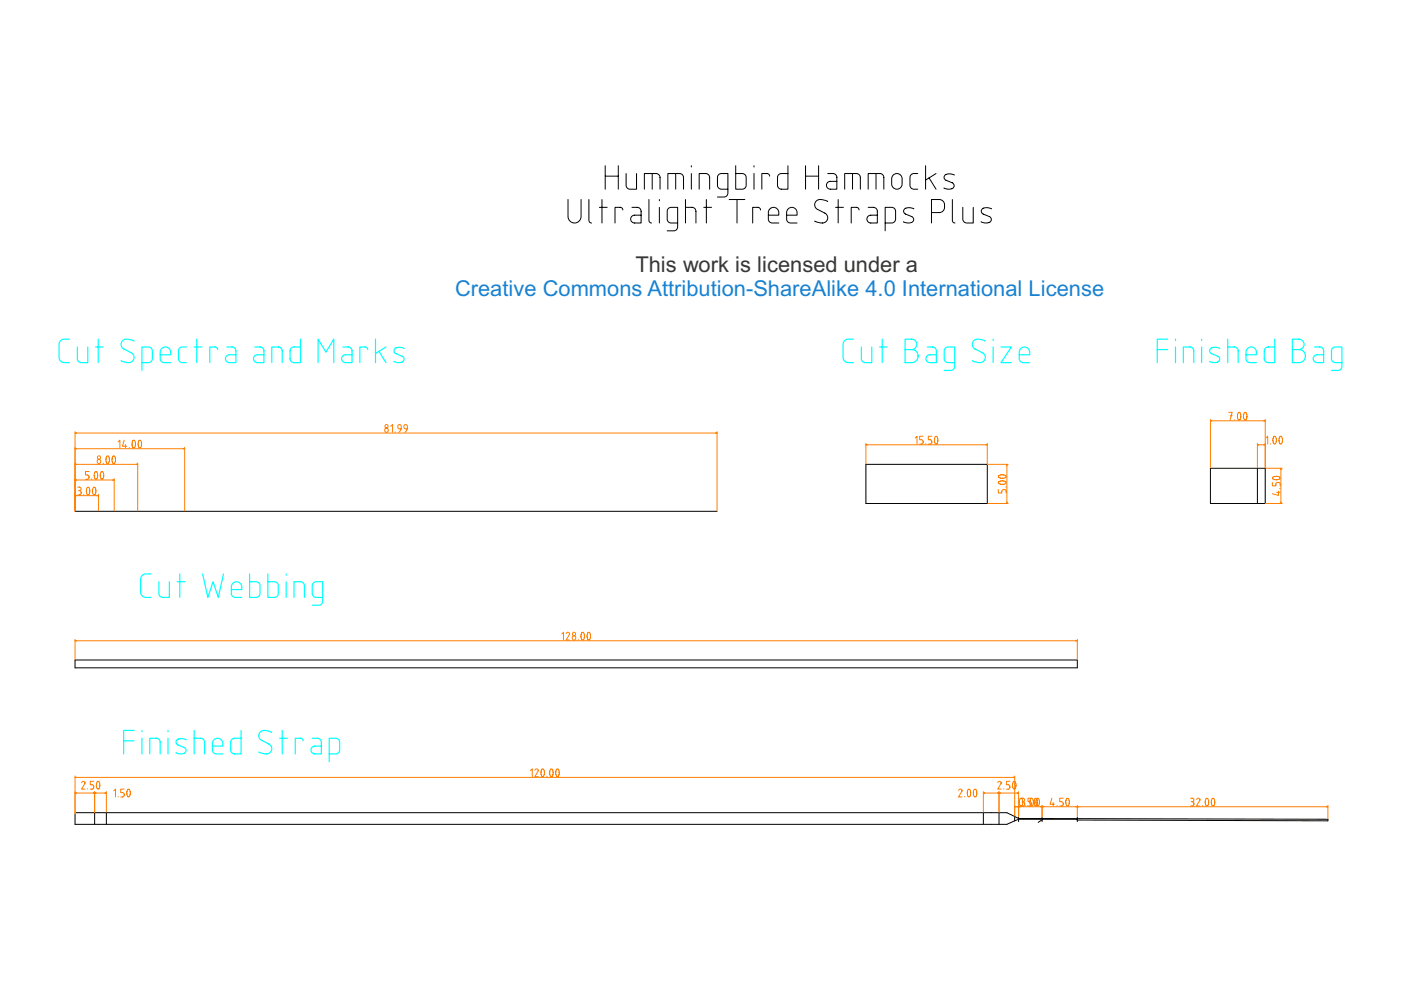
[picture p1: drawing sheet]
<svg xmlns="http://www.w3.org/2000/svg" width="297mm" height="210mm" viewBox="0 0 297 210" stroke-linecap="round" stroke-linejoin="round" font-family="sans-serif">
<defs><g id="words">
<text font-size="4.6" fill="#373737" x="134.7" y="57.7">This work is licensed under a</text>
<text font-size="4.6" fill="#1982d1" x="96.5" y="62.8">Creative Commons Attribution-ShareAlike 4.0 International License</text>
</g></defs>
<path d="M15.9 108.4h136.1M15.9 139.9h212.5v1.7h-212.5zM20.1 172.3v2.5M211.8 172.3v2.5M215.1 173.1l-1.6-.8h-197.6v2.5h197.6l1.6-.8M215.1 173.1v.9M215.1 173.1l.9 .4 65.5 .2v.3l-53.1-.1-.2-.2h-7.1l-1 .7M216 173.2v1M220.9 173.7h-4.9l-.9 .3M220.9 173.2v1M228.4 173.2v1" fill="none" stroke="#000" stroke-width=".21"/>
<path d="M215.1 171h.9" fill="none" stroke="#ff7f00" stroke-width=".21"/>
<path d="M215.1 171h.3z" fill="#ff7f00"/>
<path d="M215.1 171h.3z" fill="#ff7f00" stroke="#ff7f00" stroke-width=".21"/>
<path d="M215.7 171h.3z" fill="#ff7f00"/>
<path d="M215.7 171h.3z" fill="#ff7f00" stroke="#ff7f00" stroke-width=".21"/>
<path d="M215.1 170.7v2.3M216 170.7v2.4M216 171h4.9M216.3 169.3h.3l.2 .6v.7l-.3 .3-.4-.6zM217.4 170.8v.1M218.7 169.2h-.7v.8h.3a.47 .47 0 0 1 .4 .4 .47 .47 0 0 1-.4 .5h-.3M219.4 169.3h.4l.2 .6-.1 .7-.3 .3-.3-.6z" fill="none" stroke="#ff7f00" stroke-width=".21"/>
<path d="M216 171h.3z" fill="#ff7f00"/>
<path d="M216 171h.3z" fill="#ff7f00" stroke="#ff7f00" stroke-width=".21"/>
<path d="M220.6 171h.3z" fill="#ff7f00"/>
<path d="M220.6 171h.3z" fill="#ff7f00" stroke="#ff7f00" stroke-width=".21"/>
<path d="M216 170.7v2.3M216.5 169.2h.4a.37 .37 0 0 1 .4 .4 .37 .37 0 0 1-.4 .4M216.7 170h.2M216.9 170a.47 .47 0 0 1 .4 .4 .47 .47 0 0 1-.4 .5h-.4M217.8 170.8v.1M218.6 169.3h.3l.2 .6-.1 .7-.3 .3-.3-.6zM219.9 169.3h.3l.2 .6-.1 .7-.3 .3-.3-.6zM220.9 170.7v2.4M220.9 171h7.5" fill="none" stroke="#ff7f00" stroke-width=".21"/>
<path d="M220.9 171h.3z" fill="#ff7f00"/>
<path d="M220.9 171h.3z" fill="#ff7f00" stroke="#ff7f00" stroke-width=".21"/>
<path d="M228.1 171h.3z" fill="#ff7f00"/>
<path d="M228.1 171h.3z" fill="#ff7f00" stroke="#ff7f00" stroke-width=".21"/>
<path d="M220.9 170.7v2.4M223 169.2l-.4 1.3h1M223.3 170.2v.7M224.1 170.8v.1M225.4 169.2h-.7v.8h.3a.47 .47 0 0 1 .4 .4 .47 .47 0 0 1-.4 .5h-.3M226.2 169.3h.3l.2 .6-.1 .7-.3 .3-.3-.6zM228.4 170.7v2.4M228.4 171h53.1" fill="none" stroke="#ff7f00" stroke-width=".21"/>
<path d="M228.4 171h.3z" fill="#ff7f00"/>
<path d="M228.4 171h.3z" fill="#ff7f00" stroke="#ff7f00" stroke-width=".21"/>
<path d="M281.2 171h.3z" fill="#ff7f00"/>
<path d="M281.2 171h.3z" fill="#ff7f00" stroke="#ff7f00" stroke-width=".21"/>
<path d="M15.9 164.8h199.2M252.4 169.2h.4a.37 .37 0 0 1 .3 .4 .37 .37 0 0 1-.3 .4M252.6 170h.2M252.8 170a.47 .47 0 0 1 .3 .4 .47 .47 0 0 1-.3 .5h-.4M253.7 169.5a.36 .36 0 0 1 .4-.3 .36 .36 0 0 1 .3 .5l-.7 1.2h.7M255 170.8v.1M255.7 169.3h.4l.2 .6-.1 .7-.3 .3-.4-.6zM257 169.3h.4l.1 .6v.7l-.3 .3-.4-.6zM281.5 170.7v2.9" fill="none" stroke="#ff7f00" stroke-width=".21"/>
<path d="M214.8 164.8h.3z" fill="#ff7f00"/>
<path d="M214.8 164.8h.3z" fill="#ff7f00" stroke="#ff7f00" stroke-width=".21"/>
<path d="M15.9 164.8h.3z" fill="#ff7f00"/>
<path d="M15.9 164.8h.3z" fill="#ff7f00" stroke="#ff7f00" stroke-width=".21"/>
<path d="M15.9 135.9h212.5M15.9 164.5v8.1M112.5 163.4l.3-.4v1.7M113.4 163.3a.36 .36 0 0 1 .4-.3 .36 .36 0 0 1 .3 .5l-.7 1.2h.7M114.9 163.1h.3l.2 .6-.1 .7-.2 .3-.4-.7zM116 164.6v.1M116.7 163.1h.4l.2 .6-.1 .7-.3 .3-.4-.7zM118 163.1h.4l.2 .6-.1 .7-.3 .3-.4-.7zM215.1 164.5v8.5" fill="none" stroke="#ff7f00" stroke-width=".21"/>
<path d="M15.9 135.9l.3-.1z" fill="#ff7f00"/>
<path d="M15.9 135.9l.3-.1z" fill="#ff7f00" stroke="#ff7f00" stroke-width=".21"/>
<path d="M228.1 135.8l.3 .1z" fill="#ff7f00"/>
<path d="M228.1 135.8l.3 .1z" fill="#ff7f00" stroke="#ff7f00" stroke-width=".21"/>
<g fill="none" stroke="#ff7f00" stroke-width=".21">
<path d="M15.9 105.1h5M15.9 135.6v4.2M119.1 134.4l.4-.4v1.7M120.1 134.3a.36 .36 0 0 1 .4-.3 .36 .36 0 0 1 .3 .5l-.8 1.2h.8M122.6 135.6v.1M123.4 134.1h.3l.2 .6-.1 .7-.3 .3-.3-.6zM124.7 134.1h.3l.2 .6-.1 .7-.3 .3-.3-.6zM228.4 135.6v4.2"/>
<circle cx="121.7" cy="134.4" r=".35"/>
<circle cx="121.7" cy="135.3" r=".42"/>
</g>
<g fill="none" stroke="#000" stroke-width=".21">
<path d="M128.3 35.1v5M128.3 37.3h2.8M131.1 35.1v5M132.7 36.8v2.5a.83 .83 0 0 0 .9 .8h1.4v-3.3M138.3 36.8v3.3M143.3 36.8v3.3M146.6 35.1v.3M146.6 36.8v3.3M156 35.1v5h1.4a.83 .83 0 0 0 .8-.8v-1.7a.83 .83 0 0 0-.8-.8h-1.4M159.9 35.1v.3M159.9 36.8v3.3M163.2 37.3l-.3-.4-1.4-.1v3.3"/>
<path d="M167.1 35.1v5h-1.4a.83 .83 0 0 1-.9-.8v-1.7a.83 .83 0 0 1 .9-.8h1.4M170.8 37.3h2.8M170.8 35.1v5M173.6 35.1v5M175.5 36.8h1.1a.83 .83 0 0 1 .8 .8v2.5h-1.4a.83 .83 0 0 1-.8-.8 .83 .83 0 0 1 .8-.8h1.4M180.8 36.8v3.3M185.7 36.8v3.3M189.3 37.2a1.11 1.11 0 0 1 1.2-.4 1.11 1.11 0 0 1 .8 1.1v1.1a1.11 1.11 0 0 1-1.1 1.1 1.11 1.11 0 0 1-1.1-1.1v-1.1zM194.6 36.8h-.8a.83 .83 0 0 0-.9 .8v1.7a.83 .83 0 0 0 .9 .8h.8M196.2 35.1v5M197 37.7l1.5 2.4M198.5 36.8l-2.3 1.4"/>
<path d="M202.3 37.1l-.7-.2-1 .1a.66 .66 0 0 0-.4 .6 .66 .66 0 0 0 .4 .6l1.3 .6a.78 .78 0 0 1 .2 1 .78 .78 0 0 1-1 .3l-1-.2M120.4 42.3v3.6a1.38 1.38 0 0 0 1.4 1.4 1.38 1.38 0 0 0 1.4-1.4v-3.6M124.9 42.3v4.4l.2 .5 .3 .1M127.1 44h1.6M127.6 42.3v5M132.1 44.5l-.3-.5h-1.4v3.3M134 44h1.1a.83 .83 0 0 1 .8 .8v2.5h-1.4a.83 .83 0 0 1-.8-.8 .83 .83 0 0 1 .8-.9h1.4M136.6 40.1v-3.3h2.5a.83 .83 0 0 1 .8 .8v2.5M137.6 42.3v4.4l.1 .3 .4 .3M139.8 42.3v.3M139.8 44v3.3M141.6 40.1v-3.3h2.5a.83 .83 0 0 1 .8 .8v2.5"/>
<path d="M143.7 47.3h-1.4a.83 .83 0 0 1-.8-.8v-1.7a.83 .83 0 0 1 .8-.8h1.4v4.1a.83 .83 0 0 1-.9 .8h-1.3M145.3 44h1.4a.83 .83 0 0 1 .8 .8v2.5M145.3 42.3v5M148.2 40.1v-3.3h1.4a.83 .83 0 0 1 .9 .8v2.5M149.2 44h1.7M149.8 42.3v5M154.3 40.1h-1.4a.83 .83 0 0 1-.8-.8v-1.7a.83 .83 0 0 1 .8-.8h1.4v4.1a.83 .83 0 0 1-.8 .9h-1.4M154.6 42.3h3.3M156.3 42.3v5M161.2 44.5l-.2-.5h-1.4v3.3M162.9 45.6h2.2a1.16 1.16 0 0 0-.8-1.6 1.16 1.16 0 0 0-1.4 1.1v1.4a.83 .83 0 0 0 .8 .8h1.4M166.8 45.6h2.2a1.16 1.16 0 0 0-.8-1.6 1.16 1.16 0 0 0-1.4 1.1v1.4a.83 .83 0 0 0 .8 .8h1.4"/>
<path d="M175.5 42.7l-.8-.3a1.25 1.25 0 0 0-1.5 .1 1.25 1.25 0 0 0-.3 1.5l.4 .4 1.6 .8a1.14 1.14 0 0 1 .5 1.5 1.14 1.14 0 0 1-1.5 .6l-1.2-.4M177.2 44h1.6M177.7 42.3v5M179.1 40.1v-3.3h2.5a.83 .83 0 0 1 .8 .8v2.5M182.1 44.5l-.2-.5h-1.4v3.3M184.1 40.1v-3.3h2.5a.83 .83 0 0 1 .8 .8v2.5M184.1 44h1.1a.83 .83 0 0 1 .8 .8v2.5h-1.4a.83 .83 0 0 1-.8-.8 .83 .83 0 0 1 .8-.9h1.4M187.7 47.3h1.4a.83 .83 0 0 0 .8-.8v-1.7a.83 .83 0 0 0-.8-.8h-1.4v4.9M193.8 44.3l-.8-.3-1 .1a.66 .66 0 0 0-.4 .7 .66 .66 0 0 0 .4 .6l1.3 .5a.78 .78 0 0 1 .3 1 .78 .78 0 0 1-1 .4l-1.1-.3M197.5 45.1h1.7a1.41 1.41 0 0 0 1.1-1.4 1.41 1.41 0 0 0-1.1-1.4h-1.7v5M201.9 42.3v4.4l.3 .5 .3 .1M204.1 44v2.5a.83 .83 0 0 0 .9 .8h1.3v-3.3"/>
<path d="M210.2 44.3l-.7-.3-1 .1a.66 .66 0 0 0-.5 .7 .66 .66 0 0 0 .5 .6l1.3 .5a.78 .78 0 0 1 .2 1 .78 .78 0 0 1-1 .4l-1-.3"/>
</g>
<path d="M15.9 105.1l.3-.1z" fill="#ff7f00"/>
<path d="M15.9 105.1h.3z" fill="#ff7f00" stroke="#ff7f00" stroke-width=".21"/>
<path d="M20.6 105l.3 .1z" fill="#ff7f00"/>
<path d="M20.6 105l.3 .1z" fill="#ff7f00" stroke="#ff7f00" stroke-width=".21"/>
<path d="M15.9 104.8v3.5M15.9 101.8h8.3M16.5 103.3h.3a.37 .37 0 0 1 .4 .4 .37 .37 0 0 1-.4 .3M16.6 104h.2M16.8 104a.47 .47 0 0 1 .4 .5 .47 .47 0 0 1-.4 .4h-.3M17.8 104.8v.1M18.5 103.4h.3l.2 .5-.1 .8-.2 .2-.4-.6zM19.6 103.7v.4a.53 .53 0 0 0 .5 .8l.2-.8a.53 .53 0 0 0-.5-.7l-.2 .3M20.9 104.8v3.5" fill="none" stroke="#ff7f00" stroke-width=".21"/>
<path d="M15.9 101.8l.3-.1z" fill="#ff7f00"/>
<path d="M15.9 101.8l.3-.1z" fill="#ff7f00" stroke="#ff7f00" stroke-width=".21"/>
<path d="M23.9 101.7l.3 .1z" fill="#ff7f00"/>
<path d="M23.9 101.7l.3 .1z" fill="#ff7f00" stroke="#ff7f00" stroke-width=".21"/>
<path d="M15.9 98.5h13.3M18.9 100h-.8v.7h.4a.47 .47 0 0 1 .4 .5 .47 .47 0 0 1-.4 .4h-.4M15.9 101.5v6.8M19.4 101.5v.1M20.2 100.1h.3l.2 .5-.1 .8-.3 .2-.3-.6zM21.5 100.1h.3l.2 .5-.1 .8-.3 .2-.3-.6zM24.2 101.5v6.8" fill="none" stroke="#ff7f00" stroke-width=".21"/>
<path d="M15.9 98.5h.3z" fill="#ff7f00"/>
<path d="M15.9 98.5l.3-.1z" fill="#ff7f00" stroke="#ff7f00" stroke-width=".21"/>
<path d="M28.9 98.4l.3 .1z" fill="#ff7f00"/>
<path d="M28.9 98.4l.3 .1z" fill="#ff7f00" stroke="#ff7f00" stroke-width=".21"/>
<g fill="none" stroke="#ff7f00" stroke-width=".21">
<path d="M15.9 98.2v10.1M15.9 95.1h23.3M21.9 98.2v.1M22.7 96.7h.3l.2 .6-.1 .7-.3 .3-.3-.6zM24 96.7h.3l.2 .6-.1 .7-.3 .3-.3-.6zM29.2 98.2v10.1"/>
<circle cx="21" cy="97" r=".35"/>
<circle cx="21" cy="97.9" r=".42"/>
</g>
<path d="M15.9 95.1h.3z" fill="#ff7f00"/>
<path d="M15.9 95.1h.3z" fill="#ff7f00" stroke="#ff7f00" stroke-width=".21"/>
<path d="M38.9 95.1h.3z" fill="#ff7f00"/>
<path d="M38.9 95.1h.3z" fill="#ff7f00" stroke="#ff7f00" stroke-width=".21"/>
<path d="M15.9 94.8v13.5M15.9 91.8h136.1M25 93.7l.4-.4v1.7M26.3 93.3l-.3 1.3h.9M26.6 94.2v.8M27.4 94.9v.1M28.2 93.4h.3l.2 .6-.1 .7-.2 .3-.4-.7zM29.5 93.4h.3l.2 .6-.1 .7-.2 .3-.4-.7zM39.2 94.8v13.5" fill="none" stroke="#ff7f00" stroke-width=".21"/>
<path d="M15.9 91.8h.3z" fill="#ff7f00"/>
<path d="M15.9 91.8h.3z" fill="#ff7f00" stroke="#ff7f00" stroke-width=".21"/>
<path d="M151.7 91.8h.3z" fill="#ff7f00"/>
<path d="M151.7 91.8h.3z" fill="#ff7f00" stroke="#ff7f00" stroke-width=".21"/>
<g fill="none" stroke="#ff7f00" stroke-width=".21">
<path d="M15.9 91.5v16.8M82.9 90.4l.3-.4v1.7M83.8 91.6v.1M85.1 90.9h-.4a.42 .42 0 0 1-.4-.3 .42 .42 0 0 1 .3-.5 .42 .42 0 0 1 .5 .3l-.2 .9-.4 .4M86.3 90.9h-.3a.42 .42 0 0 1-.5-.3 .42 .42 0 0 1 .4-.5 .42 .42 0 0 1 .5 .3l-.2 .9-.4 .4M152 91.5v16.8M266.6 94.3h1.7"/>
<circle cx="82" cy="90.4" r=".35"/>
<circle cx="82" cy="91.2" r=".42"/>
</g>
<g fill="none" stroke="#0ff" stroke-width=".25">
<path d="M14.7 71.9h-1.1a1.11 1.11 0 0 0-1.1 1.1v2.8a1.11 1.11 0 0 0 1.1 1.1h1.1M16.4 73.6v2.5a.83 .83 0 0 0 .8 .8h1.4v-3.3M20.3 73.6h1.6M20.8 71.9v5M28.4 72.3l-.8-.3a1.25 1.25 0 0 0-1.5 .1 1.25 1.25 0 0 0-.3 1.5l.5 .4 1.5 .8a1.14 1.14 0 0 1 .5 1.5 1.14 1.14 0 0 1-1.4 .6l-1.2-.4M30.1 76.9h1.4a.83 .83 0 0 0 .8-.8v-1.7a.83 .83 0 0 0-.8-.8h-1.4v4.9M34 75.2h2.2a1.16 1.16 0 0 0-.8-1.6 1.16 1.16 0 0 0-1.4 1.1v1.4a.83 .83 0 0 0 .8 .8h1.4M39.5 73.6h-.8a.83 .83 0 0 0-.9 .8v1.7a.83 .83 0 0 0 .9 .8h.8M41.2 73.6h1.6M41.7 71.9v5M46.1 74.1l-.2-.5h-1.4v3.3M48.1 73.6h1.1a.83 .83 0 0 1 .8 .8v2.5h-1.4a.83 .83 0 0 1-.8-.8 .83 .83 0 0 1 .8-.9h1.4"/>
<path d="M54 73.6h1.1a.83 .83 0 0 1 .9 .8v2.5h-1.4a.83 .83 0 0 1-.9-.8 .83 .83 0 0 1 .9-.9h1.4M57.6 76.9v-3.3h1.4a.83 .83 0 0 1 .8 .8v2.5M63.7 71.9v5h-1.4a.83 .83 0 0 1-.8-.8v-1.7a.83 .83 0 0 1 .8-.8h1.4M67.4 76.9v-5l1.7 2.8 1.7-2.8v5M72.7 73.6h1.1a.83 .83 0 0 1 .8 .8v2.5h-1.3a.83 .83 0 0 1-.9-.8 .83 .83 0 0 1 .9-.9h1.3M78 74.1l-.3-.5h-1.4v3.3M79.6 71.9v5M80.4 74.5l1.4 2.4M81.8 73.6l-2.2 1.3M84 73.7l1-.1 .7 .3M84 73.7a.66 .66 0 0 0-.5 .7 .66 .66 0 0 0 .4 .6l1.4 .5a.78 .78 0 0 1 .2 1 .78 .78 0 0 1-1 .4l-1-.3M181 71.9h-1.1a1.11 1.11 0 0 0-1.2 1.1v2.8a1.11 1.11 0 0 0 1.2 1.1h1.1"/>
<path d="M182.6 73.6v2.5a.83 .83 0 0 0 .8 .8h1.4v-3.3M186.5 73.6h1.7M187 71.9v5M191.9 74.1h1.4a1.38 1.38 0 0 1 1.4 1.4 1.38 1.38 0 0 1-1.4 1.4h-1.4v-5h1.4a1.11 1.11 0 0 1 1.1 1.1 1.11 1.11 0 0 1-1.1 1.1M196.6 73.6h1.1a.83 .83 0 0 1 .8 .8v2.5h-1.4a.83 .83 0 0 1-.8-.8 .83 .83 0 0 1 .8-.9h1.4M202.4 76.9h-1.4a.83 .83 0 0 1-.8-.8v-1.7a.83 .83 0 0 1 .8-.8h1.4v4.1a.83 .83 0 0 1-.8 .8h-1.4M208.9 72.3l-.8-.3a1.25 1.25 0 0 0-1.5 .1 1.25 1.25 0 0 0-.3 1.5l.4 .4 1.6 .8a1.14 1.14 0 0 1 .5 1.5 1.14 1.14 0 0 1-1.4 .6l-1.3-.4M210.6 71.9v.3M210.6 73.6v3.3M212.2 73.6h2.2l-2.2 3.3h2.2M216.1 75.2h2.2a1.16 1.16 0 0 0-.8-1.6 1.16 1.16 0 0 0-1.4 1.1v1.4a.83 .83 0 0 0 .8 .8h1.4M245.4 74.1h2.2"/>
<path d="M247.6 71.9h-2.2v5M249.2 71.9v.3M249.2 73.6v3.3M250.9 76.9v-3.3h1.4a.83 .83 0 0 1 .8 .8v2.5M254.8 71.9v.3M254.8 73.6v3.3M258.6 73.9l-.7-.3-1 .1a.66 .66 0 0 0-.4 .7 .66 .66 0 0 0 .4 .6l1.3 .5a.78 .78 0 0 1 .2 1 .78 .78 0 0 1-1 .4l-1-.3M260.3 73.6h1.4a.83 .83 0 0 1 .8 .8v2.5M260.3 71.9v5M264.2 75.2h2.2a1.16 1.16 0 0 0-.8-1.6 1.16 1.16 0 0 0-1.4 1.1v1.4a.83 .83 0 0 0 .8 .8h1.4M270.3 71.9v5h-1.4a.83 .83 0 0 1-.8-.8v-1.7a.83 .83 0 0 1 .8-.8h1.4M274 74.1h1.4a1.38 1.38 0 0 1 1.4 1.4 1.38 1.38 0 0 1-1.4 1.4h-1.4v-5h1.4a1.11 1.11 0 0 1 1.1 1.1 1.11 1.11 0 0 1-1.1 1.1"/>
<path d="M278.7 73.6h1.1a.83 .83 0 0 1 .8 .8v2.5h-1.3a.83 .83 0 0 1-.9-.8 .83 .83 0 0 1 .9-.9h1.3M284.5 76.9h-1.4a.83 .83 0 0 1-.8-.8v-1.7a.83 .83 0 0 1 .8-.8h1.4v4.1a.83 .83 0 0 1-.8 .8h-1.4M32 121.7h-1.1a1.11 1.11 0 0 0-1.1 1.1v2.8a1.11 1.11 0 0 0 1.1 1.1h1.1M33.7 123.3v2.5a.83 .83 0 0 0 .8 .9h1.4v-3.4M37.6 123.3h1.6M38.1 121.7v5M43 121.7l1.1 5 1.1-3.4 1.1 3.4 1.1-5M49 125h2.3a1.16 1.16 0 0 0-.8-1.6 1.16 1.16 0 0 0-1.5 1v1.4a.83 .83 0 0 0 .9 .9h1.4M52.9 121.7v5h1.4a.83 .83 0 0 0 .8-.9v-1.6a.83 .83 0 0 0-.8-.9h-1.4M56.8 121.7v5h1.4a.83 .83 0 0 0 .8-.9v-1.6a.83 .83 0 0 0-.8-.9h-1.4M60.7 121.7v.3M60.7 123.3v3.4"/>
<path d="M62.3 126.7v-3.4h1.4a.83 .83 0 0 1 .8 .9v2.5M68.4 126.7h-1.4a.83 .83 0 0 1-.8-.9v-1.6a.83 .83 0 0 1 .8-.9h1.4v4.2a.83 .83 0 0 1-.8 .8h-1.4M26.2 157.1h2.2M28.4 154.9h-2.2v4.9M30.1 154.9v.2M30.1 156.5v3.3M31.8 159.8v-3.3h1.3a.83 .83 0 0 1 .9 .9v2.4M35.6 154.9v.2M35.6 156.5v3.3M39.5 156.8l-.7-.2-1 .1a.66 .66 0 0 0-.5 .6 .66 .66 0 0 0 .4 .7l1.3 .5a.78 .78 0 0 1 .3 1 .78 .78 0 0 1-1 .3l-1-.2M41.2 156.5h1.3a.83 .83 0 0 1 .9 .9v2.4M41.2 154.9v4.9"/>
<path d="M45 158.2h2.2a1.16 1.16 0 0 0-.7-1.6 1.16 1.16 0 0 0-1.5 1v1.4a.83 .83 0 0 0 .9 .8h1.3M51.1 154.9v4.9h-1.4a.83 .83 0 0 1-.8-.8v-1.6a.83 .83 0 0 1 .8-.9h1.4M57.6 155.3l-.8-.3a1.25 1.25 0 0 0-1.5 .1 1.25 1.25 0 0 0-.3 1.5l.5 .4 1.5 .8a1.14 1.14 0 0 1 .5 1.4 1.14 1.14 0 0 1-1.4 .6l-1.2-.3M59.3 156.5h1.6M59.8 154.9v4.9M64.3 157.1l-.3-.5-1.4-.1v3.3M66.2 156.5h1.1a.83 .83 0 0 1 .8 .9v2.4h-1.3a.83 .83 0 0 1-.9-.8 .83 .83 0 0 1 .9-.8h1.3M69.8 159.8h1.4a.83 .83 0 0 0 .8-.8v-1.6a.83 .83 0 0 0-.8-.9h-1.4v5"/>
</g>
<path d="M183.6 98.5h25.7v8.3h-25.7zM256.6 99.3h11.7v7.5h-11.7zM266.6 99.3v7.5" fill="none" stroke="#000" stroke-width=".21"/>
<path d="M268 94.3h.3z" fill="#ff7f00"/>
<path d="M268 94.3h.3z" fill="#ff7f00" stroke="#ff7f00" stroke-width=".21"/>
<path d="M266.6 94.3h.3z" fill="#ff7f00"/>
<path d="M266.6 94.3h.3z" fill="#ff7f00" stroke="#ff7f00" stroke-width=".21"/>
<path d="M256.6 89.2h11.7M266.6 94v5.2M268.3 94v5.2M268.4 92.9l.4-.4v1.7M269.3 94.1v.1M270.1 92.6h.3l.2 .5-.1 .8-.2 .3-.4-.7zM271.4 92.6h.3l.2 .5-.1 .8-.3 .3-.3-.7z" fill="none" stroke="#ff7f00" stroke-width=".21"/>
<path d="M256.6 89.2h.3z" fill="#ff7f00"/>
<path d="M256.6 89.2h.3z" fill="#ff7f00" stroke="#ff7f00" stroke-width=".21"/>
<path d="M268 89.2h.3z" fill="#ff7f00"/>
<path d="M268 89.2h.3z" fill="#ff7f00" stroke="#ff7f00" stroke-width=".21"/>
<path d="M183.6 94.3h25.7M256.6 88.9v10.2M260.5 87.4h.7l-.4 1.7M260.9 88.2h.3M261.8 89v.1M262.6 87.5h.3l.2 .6-.1 .7-.3 .3-.3-.7zM263.8 87.5h.4l.2 .6-.1 .7-.3 .3-.3-.7zM268.3 88.9v10.2" fill="none" stroke="#ff7f00" stroke-width=".21"/>
<path d="M183.6 94.3h.3z" fill="#ff7f00"/>
<path d="M183.6 94.3h.3z" fill="#ff7f00" stroke="#ff7f00" stroke-width=".21"/>
<path d="M209 94.3h.3z" fill="#ff7f00"/>
<path d="M209 94.3h.3z" fill="#ff7f00" stroke="#ff7f00" stroke-width=".21"/>
<path d="M183.6 94v4.4M194.1 92.9l.3-.4v1.7M195.7 92.5h-.7v.7h.3a.47 .47 0 0 1 .4 .5 .47 .47 0 0 1-.4 .5h-.3M196.3 94.1v.1M197.6 92.5h-.8v.7h.4a.47 .47 0 0 1 .4 .5 .47 .47 0 0 1-.4 .5h-.4M198.3 92.6h.4l.1 .5v.8l-.3 .3-.4-.7zM209.3 94v4.4M213.5 98.5v8.3" fill="none" stroke="#ff7f00" stroke-width=".21"/>
<path d="M213.5 98.5l-.1 .3z" fill="#ff7f00"/>
<path d="M213.5 98.5v.3z" fill="#ff7f00" stroke="#ff7f00" stroke-width=".21"/>
<path d="M213.4 106.5l.1 .3z" fill="#ff7f00"/>
<path d="M213.4 106.5l.1 .3z" fill="#ff7f00" stroke="#ff7f00" stroke-width=".21"/>
<path d="M209.4 98.5h4.4M271.6 99.3v7.5M209.4 106.8h4.4M211.7 103.8v.7h.7v-.3a.47 .47 0 0 1 .5-.4 .47 .47 0 0 1 .4 .4v.3M211.8 102.2l.9-.2 .6 .3-.2 .3-.8 .1-.5-.2zM211.8 100.9l.9-.2 .6 .3-.2 .3-.8 .1-.5-.2zM213.2 103.2h.1" fill="none" stroke="#ff7f00" stroke-width=".21"/>
<path d="M271.6 99.3v.3z" fill="#ff7f00"/>
<path d="M271.6 99.3v.3z" fill="#ff7f00" stroke="#ff7f00" stroke-width=".21"/>
<path d="M271.5 106.5l.1 .3z" fill="#ff7f00"/>
<path d="M271.5 106.5l.1 .3z" fill="#ff7f00" stroke="#ff7f00" stroke-width=".21"/>
<path d="M268.4 99.3h3.5M268.4 106.8h3.5M269.8 102.3v.7h.7v-.4a.47 .47 0 0 1 .5-.3 .47 .47 0 0 1 .4 .3v.4M269.9 101.2l.9-.2 .6 .4-.2 .2-.8 .1-.5-.2zM270.7 104.4h.7M271.1 104.1v.9l-1.3-.3M271.3 103.6h.1M15.9 168.1h4.2" fill="none" stroke="#ff7f00" stroke-width=".21"/>
<path d="M22.6 172.3v2.5M208.5 172.3v2.5" fill="none" stroke="#000" stroke-width=".21"/>
<path d="M15.9 168.1h.3z" fill="#ff7f00"/>
<path d="M15.9 168.1h.3z" fill="#ff7f00" stroke="#ff7f00" stroke-width=".21"/>
<path d="M19.8 168.1h.3z" fill="#ff7f00"/>
<path d="M19.8 168.1h.3z" fill="#ff7f00" stroke="#ff7f00" stroke-width=".21"/>
<path d="M15.9 167.8v4.4M17.3 165.9a.36 .36 0 0 1 .4-.2 .36 .36 0 0 1 .3 .4l-.7 1.2h.7M18.6 167.2v.1M19.9 165.7h-.8v.7h.4a.47 .47 0 0 1 .4 .5 .47 .47 0 0 1-.4 .4h-.4M20.1 167.8v4.4M20.1 168.1h2.5M20.6 165.7h.4l.2 .6-.1 .7-.3 .3-.4-.6z" fill="none" stroke="#ff7f00" stroke-width=".21"/>
<path d="M20.1 168.1h.3z" fill="#ff7f00"/>
<path d="M20.1 168.1h.3z" fill="#ff7f00" stroke="#ff7f00" stroke-width=".21"/>
<path d="M22.3 168.1h.3z" fill="#ff7f00"/>
<path d="M22.3 168.1h.3z" fill="#ff7f00" stroke="#ff7f00" stroke-width=".21"/>
<path d="M20.1 167.8v4.4M22.6 167.8v4.4M24.1 167.7l.4-.4v1.7M25 168.9v.1M26.3 167.3h-.7v.8h.4a.47 .47 0 0 1 .3 .4 .47 .47 0 0 1-.3 .5h-.4M27.1 167.4h.3l.2 .6-.1 .7-.2 .3-.4-.7zM211.8 168.1h4.2" fill="none" stroke="#ff7f00" stroke-width=".21"/>
<path d="M211.8 168.1h.3z" fill="#ff7f00"/>
<path d="M211.8 168.1h.3z" fill="#ff7f00" stroke="#ff7f00" stroke-width=".21"/>
<path d="M215.7 168.1h.3z" fill="#ff7f00"/>
<path d="M215.7 168.1h.3z" fill="#ff7f00" stroke="#ff7f00" stroke-width=".21"/>
<path d="M208.5 168.1h3.3M211.5 165.9a.36 .36 0 0 1 .5-.2 .36 .36 0 0 1 .2 .4l-.7 1.2h.8M211.8 167.8v4.4M212.8 167.2v.1M214.1 165.7h-.7v.7h.3a.47 .47 0 0 1 .4 .5 .47 .47 0 0 1-.4 .4h-.3M214.9 165.7h.3l.2 .6-.1 .7-.3 .3-.3-.6zM216 167.8v5.1" fill="none" stroke="#ff7f00" stroke-width=".21"/>
<path d="M211.5 168.1h.3z" fill="#ff7f00"/>
<path d="M211.5 168.1h.3z" fill="#ff7f00" stroke="#ff7f00" stroke-width=".21"/>
<path d="M208.5 168.1h.3z" fill="#ff7f00"/>
<path d="M208.5 168.1h.3z" fill="#ff7f00" stroke="#ff7f00" stroke-width=".21"/>
<path d="M203.2 167.6a.36 .36 0 0 1 .5-.3 .36 .36 0 0 1 .2 .4l-.7 1.3h.8M204.5 168.9v.1M205.3 167.4h.3l.2 .6-.1 .7-.3 .3-.3-.7zM206.6 167.4h.3l.2 .6-.1 .7-.3 .3-.3-.7zM208.5 167.8v4.4M211.8 167.8v4.4" fill="none" stroke="#ff7f00" stroke-width=".21"/>
<use href="#words"/>
</svg>
